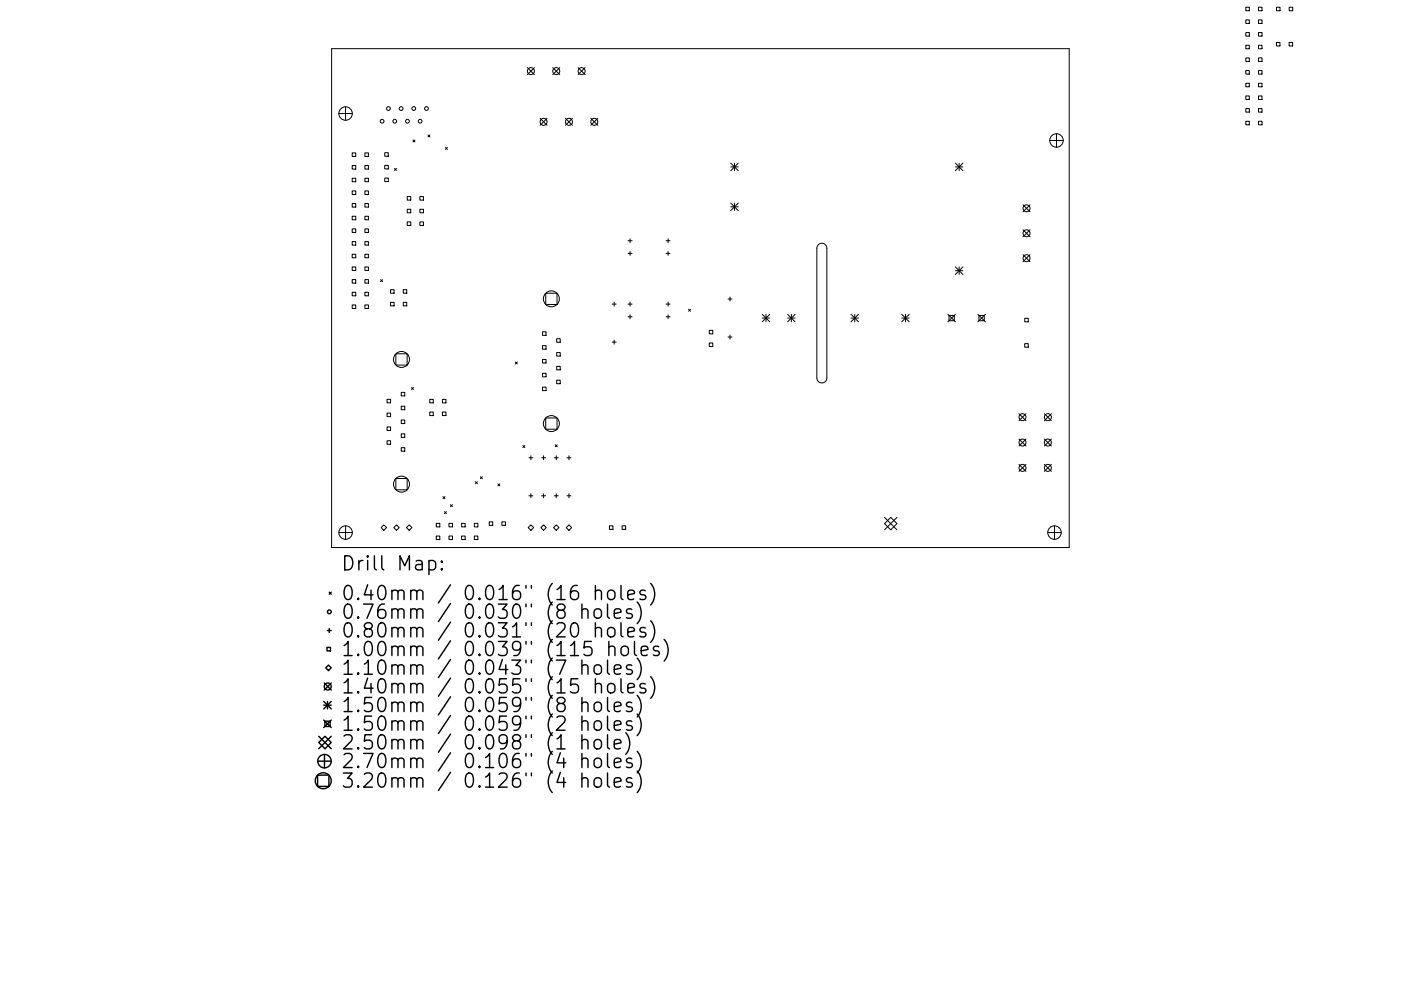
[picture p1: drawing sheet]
<svg xmlns="http://www.w3.org/2000/svg" width="297mm" height="210mm" viewBox="0 0 297 210" stroke-linecap="round" stroke-linejoin="round" font-family="sans-serif">
<defs><g id="words">
<g font-size="4.2">
<text x="72.2" y="121.1">Drill Map:</text>
<text x="72.2" y="127.4">0.40mm / 0.016&quot; (16 holes)</text>
<text x="72.2" y="131.3">0.76mm / 0.030&quot; (8 holes)</text>
<text x="72.2" y="135.3">0.80mm / 0.031&quot; (20 holes)</text>
<text x="72.2" y="139.2">1.00mm / 0.039&quot; (115 holes)</text>
<text x="72.2" y="143.2">1.10mm / 0.043&quot; (7 holes)</text>
<text x="72.2" y="147.2">1.40mm / 0.055&quot; (15 holes)</text>
<text x="72.2" y="151.1">1.50mm / 0.059&quot; (8 holes)</text>
<text x="72.2" y="155.1">1.50mm / 0.059&quot; (2 holes)</text>
<text x="72.2" y="159">2.50mm / 0.098&quot; (1 hole)</text>
<text x="72.2" y="163">2.70mm / 0.106&quot; (4 holes)</text>
<text x="72.2" y="167.2">3.20mm / 0.126&quot; (4 holes)</text>
</g>
</g></defs>
<g fill="none" stroke="#000" stroke-width=".21">
<path d="M70.3 10.3h156.4v105.9h-156.4zM111.8 14.3l1.5 1.5M113.3 14.3l-1.5 1.5M117.2 14.3l1.5 1.5M118.7 14.3l-1.5 1.5M122.6 14.3l1.5 1.5M124.1 14.3l-1.5 1.5M264.1 1.5h.8v.8h-.8zM264.1 4.2h.8v.8h-.8zM264.1 6.9h.8v.8h-.8zM264.1 9.6h.8v.7h-.8zM264.1 12.3h.8v.7h-.8z"/>
<path d="M264.1 15h.8v.7h-.8zM264.1 17.7h.8v.7h-.8zM266.8 1.5h.8v.8h-.8zM266.8 4.2h.8v.8h-.8zM266.8 6.9h.8v.8h-.8zM266.8 9.6h.8v.7h-.8zM266.8 12.3h.8v.7h-.8zM266.8 15h.8v.7h-.8zM266.8 17.7h.8v.7h-.8zM270.6 9h.8v.7h-.8zM270.6 1.5h.8v.8h-.8zM273.3 9h.8v.7h-.8z"/>
<path d="M273.3 1.5h.8v.8h-.8zM71.8 24.1h2.9M73.3 22.7v2.8M74.7 32.4h.7v.8h-.7zM74.7 35.1h.7v.8h-.7zM74.7 37.8h.7v.8h-.7zM77.4 32.4h.7v.8h-.7zM77.4 35.1h.7v.8h-.7zM77.4 37.8h.7v.8h-.7zM81.6 32.4h.7v.8h-.7zM81.6 35.1h.7v.7h-.7zM81.6 37.8h.7v.7h-.7z"/>
<path d="M83.6 35.7l.5 .5M84.1 35.7l-.5 .5M87.6 29.7l.4 .4M88 29.7l-.4 .4M90.7 28.6l.5 .5M91.2 28.6l-.5 .5M94.4 31.3l.5 .4M94.9 31.3l-.5 .4M114.5 25.1l1.5 1.5M116 25.1l-1.5 1.5M119.9 25.1l1.5 1.5M121.4 25.1l-1.5 1.5"/>
<path d="M125.3 25.1l1.4 1.5M126.7 25.1l-1.4 1.5M154.9 34.6l1.6 1.6M154.9 35.4h1.6M155.7 34.6v1.6M156.5 34.6l-1.6 1.6M202.6 35.4h1.5M202.6 34.6l1.5 1.6M203.4 34.6v1.6M204.1 34.6l-1.5 1.6M222.6 29.8h2.8M224 28.4v2.8"/>
<path d="M264.1 20.4h.8v.7h-.8zM264.1 23h.8v.8h-.8zM264.1 25.7h.8v.8h-.8zM266.8 20.4h.8v.7h-.8zM266.8 23h.8v.8h-.8zM266.8 25.7h.8v.8h-.8zM74.7 40.5h.7v.8h-.7zM74.7 43.2h.7v.7h-.7zM74.7 45.9h.7v.7h-.7zM74.7 48.6h.7v.7h-.7zM74.7 51.3h.7v.7h-.7zM74.7 53.9h.7v.8h-.7z"/>
<path d="M74.7 56.6h.7v.8h-.7zM74.7 59.3h.7v.8h-.7zM77.4 40.5h.7v.8h-.7zM77.4 43.2h.7v.7h-.7zM77.4 45.9h.7v.7h-.7zM77.4 48.6h.7v.7h-.7zM77.4 51.3h.7v.7h-.7zM77.4 53.9h.7v.8h-.7zM77.4 56.6h.7v.8h-.7zM77.4 59.3h.7v.8h-.7zM80.7 59.3l.4 .5M81.1 59.3l-.4 .5"/>
<path d="M86.3 41.7h.8v.8h-.8zM86.3 44.4h.8v.7h-.8zM86.3 47.1h.8v.7h-.8zM89 41.7h.8v.8h-.8zM89 44.4h.8v.7h-.8zM89 47.1h.8v.7h-.8zM133.2 51.1h.8M133.2 53.8h.8M133.6 50.7v.8M133.6 53.3v.9M141.2 51.1h.9M141.2 53.8h.9"/>
<path d="M141.6 50.7v.8M141.6 53.3v.9M154.9 43.1l1.6 1.6M154.9 43.9h1.6M155.7 43.1v1.6M156.5 43.1l-1.6 1.6M173.5 51.9a1.06 1.06 0 0 1 1.2-.2 1.06 1.06 0 0 1 .6 1v27.5a1.06 1.06 0 0 1-1.1 1 1.06 1.06 0 0 1-1-1v-27.5zM202.6 56.6l1.5 1.6M202.6 57.4h1.5M203.4 56.6v1.6M204.1 56.6l-1.5 1.6M216.9 43.5l1.5 1.4"/>
<path d="M216.9 48.7l1.5 1.5M216.9 54l1.5 1.5M218.4 43.5l-1.5 1.4M218.4 48.7l-1.5 1.5M218.4 54l-1.5 1.5M74.7 62h.7v.8h-.7zM74.7 64.7h.7v.7h-.7zM77.4 62h.7v.8h-.7zM77.4 64.7h.7v.7h-.7zM82.8 61.5h.8v.7h-.8zM82.8 64.1h.8v.8h-.8zM83.9 75.1h2.4v2.4h-2.4z"/>
<path d="M85.5 61.5h.7v.7h-.7zM85.5 64.1h.7v.8h-.7zM109.3 76.8l.4 .4M109.7 76.8l-.4 .4M115 70.4h.8v.8h-.8zM115 73.3h.8v.8h-.8zM115 76.3h.8v.7h-.8zM115 79.2h.8v.7h-.8zM115.7 62.2h2.4v2.4h-2.4zM118 71.9h.8v.7h-.8zM118 74.8h.8v.7h-.8zM118 77.7h.8v.8h-.8z"/>
<path d="M129.8 64.5h.8M129.8 72.6h.8M130.2 64.1v.8M130.2 72.2v.8M133.2 64.5h.8M133.2 67.2h.8M133.6 64.1v.8M133.6 66.8v.8M141.2 64.5h.9M141.2 67.2h.9M141.6 64.1v.8M141.6 66.8v.8"/>
<path d="M146 65.6l.4 .4M146.4 65.6l-.4 .4M150.4 70.1h.7v.7h-.7zM150.4 72.8h.7v.7h-.7zM154.3 63.4h.9M154.3 71.5h.9M154.8 63v.9M154.8 71.1v.8M161.6 66.7l1.6 1.6M161.6 67.5h1.6M162.4 66.7v1.6M163.2 66.7l-1.6 1.6"/>
<path d="M167 67.5h1.6M167 66.7l1.6 1.6M167.8 66.7v1.6M168.6 66.7l-1.6 1.6M180.4 67.5h1.6M180.4 66.7l1.6 1.6M181.2 66.7v1.6M182 66.7l-1.6 1.6M191.2 67.5h1.6M191.2 66.7l1.6 1.6M192 66.7v1.6M192.8 66.7l-1.6 1.6"/>
<path d="M201 66.7l1.6 1.6M201.2 66.9h1.1v1.1h-1.1zM202.6 66.7l-1.6 1.6M207.3 66.7l1.6 1.6M207.6 66.9h1.1v1.1h-1.1zM208.9 66.7l-1.6 1.6M217.3 72.9h.7v.8h-.7zM217.3 67.5h.7v.8h-.7zM82.1 84.7h.7v.8h-.7zM82.1 87.6h.7v.8h-.7zM82.1 90.6h.7v.7h-.7zM82.1 93.5h.7v.8h-.7z"/>
<path d="M85.1 83.3h.7v.7h-.7zM85.1 86.2h.7v.7h-.7zM85.1 89.1h.7v.8h-.7zM85.1 92h.7v.8h-.7zM85.1 95h.7v.7h-.7zM87.2 82.2l.5 .4M87.7 82.2l-.5 .4M91.1 84.7h.8v.8h-.8zM91.1 87.4h.8v.8h-.8zM93.8 84.7h.7v.8h-.7zM93.8 87.4h.7v.8h-.7zM110.8 94.5l.5 .5"/>
<path d="M111.3 94.5l-.5 .5M112.1 97.1h.9M112.6 96.7v.8M114.8 97.1h.9M115 82.1h.8v.8h-.8zM115.2 96.7v.8M115.7 88.7h2.4v2.4h-2.4zM117.5 97.1h.9M117.7 94.4l.4 .4M117.9 96.7v.8M118 80.7h.8v.7h-.8zM118.1 94.4l-.4 .4"/>
<path d="M120.2 97.1h.9M120.6 96.7v.8M216 87.8l1.5 1.5M216 93.1l1.5 1.5M216 98.5l1.5 1.5M217.5 87.8l-1.5 1.5M217.5 93.1l-1.5 1.5M217.5 98.5l-1.5 1.5M221.4 98.5l1.5 1.5M221.4 87.8l1.5 1.5M221.4 93.1l1.5 1.5M222.9 87.8l-1.5 1.5"/>
<path d="M222.9 93.1l-1.5 1.5M222.9 98.5l-1.5 1.5M71.8 113h2.9M73.3 111.6v2.8M80.8 111.9l.6-.5 .6 .5-.6 .6zM83.5 111.9l.6-.5 .5 .5-.5 .6zM83.9 101.5h2.4v2.4h-2.4zM86.8 111.4l.5 .5-.5 .6-.6-.6zM92.5 111h.7v.8h-.7zM92.5 113.7h.7v.8h-.7zM93.9 105.4l.4 .4M94.2 108.6l.5 .4"/>
<path d="M94.3 105.4l-.4 .4M94.7 108.6l-.5 .4M95.2 111h.7v.8h-.7zM95.2 113.7h.7v.8h-.7zM95.5 107.1l.4 .4M95.9 107.1l-.4 .4M97.9 111h.7v.8h-.7zM97.9 113.7h.7v.8h-.7zM100.6 111h.7v.8h-.7zM100.6 113.7h.7v.8h-.7zM100.8 102.2l.4 .4M101.2 102.2l-.4 .4"/>
<path d="M101.8 101.1l.5 .5M102.3 101.1l-.5 .5M103.7 110.7h.8v.8h-.8zM105.6 102.7l.4 .4M106 102.7l-.4 .4M106.4 110.7h.8v.8h-.8zM112 111.9l.6-.5 .5 .5-.5 .6zM112.1 105.2h.9M112.6 104.8v.8M114.7 111.9l.5-.5 .6 .5-.6 .6zM114.8 105.2h.9M115.2 104.8v.8"/>
<path d="M117.4 111.9l.5-.5 .6 .5-.6 .6zM117.5 105.2h.9M117.9 104.8v.8M120 111.9l.6-.5 .6 .5-.6 .6zM120.2 105.2h.9M120.6 104.8v.8M129.2 111.6h.8v.7h-.8zM131.9 111.6h.7v.7h-.7zM187.5 109.8l2.7 2.6M188.9 109.8l1.3 1.3-1.3 1.3-1.4-1.3zM190.2 109.8l-2.7 2.6M222.1 113h2.9"/>
<path d="M223.6 111.6v2.8"/>
<circle cx="112.6" cy="15.1" r=".74"/>
<circle cx="117.9" cy="15.1" r=".74"/>
<circle cx="123.3" cy="15.1" r=".74"/>
<circle cx="73.3" cy="24.1" r="1.43"/>
<circle cx="81" cy="25.7" r=".4"/>
<circle cx="82.4" cy="23" r=".4"/>
<circle cx="83.7" cy="25.7" r=".4"/>
<circle cx="85" cy="23" r=".4"/>
<circle cx="86.4" cy="25.7" r=".4"/>
<circle cx="87.7" cy="23" r=".4"/>
<circle cx="89.1" cy="25.7" r=".4"/>
<circle cx="90.4" cy="23" r=".4"/>
<circle cx="115.2" cy="25.8" r=".74"/>
<circle cx="120.6" cy="25.8" r=".74"/>
<circle cx="126" cy="25.8" r=".74"/>
<circle cx="224" cy="29.8" r="1.43"/>
<circle cx="217.6" cy="54.8" r=".74"/>
<circle cx="217.6" cy="49.5" r=".74"/>
<circle cx="217.6" cy="44.2" r=".74"/>
<circle cx="85.1" cy="76.3" r="1.69"/>
<circle cx="116.9" cy="63.4" r="1.69"/>
<circle cx="116.9" cy="89.9" r="1.69"/>
<circle cx="216.8" cy="99.3" r=".74"/>
<circle cx="216.8" cy="88.5" r=".74"/>
<circle cx="216.8" cy="93.9" r=".74"/>
<circle cx="222.2" cy="99.3" r=".74"/>
<circle cx="222.2" cy="88.5" r=".74"/>
<circle cx="222.2" cy="93.9" r=".74"/>
<circle cx="73.3" cy="113" r="1.43"/>
<circle cx="85.1" cy="102.7" r="1.69"/>
<circle cx="223.6" cy="113" r="1.43"/>
</g>
<g fill="none" stroke="#000" stroke-width=".3">
<path d="M90.9 119.1l.9-.2 .6 .6v.8l-.3 .5-.3 .1-.9-.1M93.7 119.1l.1 .1-.1 .1-.2-.1 .2-.1v.2M69.3 137.4h.8v.7h-.8zM69.4 133.8h.8M69.8 125.6l.4 .5M69.8 133.3v.9M70.2 125.6l-.4 .5M93.7 120.6l.1 .2-.1 .1-.2-.1 .2-.2v.3M123.4 129.5a.75 .75 0 0 1 1.3 .1v1.6M123.4 128.2v3M126.2 125.5a.74 .74 0 0 1 1.3 .1v1.6M126.2 129.3a.81 .81 0 0 1 1.3 .4v.9a.81 .81 0 0 1-.8 .6 .81 .81 0 0 1-.8-.6v-.9z"/>
<path d="M126.2 133.4a.74 .74 0 0 1 1.3 .2v1.5M126.2 124.2v3M126.2 132.1v3M128.8 128.2v2.5l.4 .5M128.9 125.5a.81 .81 0 0 1 .9-.3 .81 .81 0 0 1 .6 .6v.8a.81 .81 0 0 1-.8 .6 .81 .81 0 0 1-.8-.6v-.8zM128.9 133.4a.81 .81 0 0 1 .9-.3 .81 .81 0 0 1 .6 .6v.9a.81 .81 0 0 1-.8 .6 .81 .81 0 0 1-.8-.6v-.9zM129.1 137.4a.74 .74 0 0 1 1.3 .1v1.6M129.1 136.1v3M130.2 130.2l1.5-.3-.2-.6-.8-.1-.5 .4v1.1l.2 .3 .3 .2 .8-.2M131.7 124.2v2.6l.4 .4M131.7 132.1v2.6l.4 .4M131.9 137.2a.81 .81 0 0 1 1.3 .5v.8a.81 .81 0 0 1-.8 .6 .81 .81 0 0 1-.7-.6v-.8z"/>
<path d="M133.1 126.2l1.4-.3-.1-.5-.9-.2-.4 .4v1.2l.1 .3 .3 .1 .9-.1M133.1 134.1l1.4-.3-.1-.5-.9-.2-.4 .5v1.1l.1 .3 .3 .1 .9-.1M133.9 129.3l-.7-.1-.4 .4 .1 .4 1 .3 .2 .3-.2 .4-.2 .2-.9-.2M134.5 136.1v2.6l.4 .4M135.1 127.7a3.4 3.4 0 0 1 0 4.6M135.1 139.6a3.4 3.4 0 0 1 0 4.6M135.9 138.1l1.5-.3-.2-.6-.8-.1-.5 .4v1.2l.2 .2 .3 .2 .8-.2M136.8 125.4l-.7-.2-.4 .4 .1 .5 1 .3 .1 .2-.1 .5-.3 .1-.8-.1M136.8 133.3l-.7-.2-.4 .5 .1 .4 1 .3 .1 .3-.1 .4-.3 .1-.8-.1M137.9 123.8a3.4 3.4 0 0 1 0 4.6M137.9 131.7a3.4 3.4 0 0 1 0 4.6M139.7 137.2l-.8-.1-.4 .4 .2 .4 1 .3 .1 .3-.1 .4-.3 .2-.9-.2"/>
<path d="M140.8 135.7a3.4 3.4 0 0 1 0 4.5M67.6 156.2l2.6 2.7M68.6 152.8l1.6 1.6M68.6 148.8l1.6 1.6M68.6 149.6h1.6M68.7 144.9l1.5 1.5M68.9 153h1.1v1.1h-1.1zM68.9 156.2l1.3 1.3-1.3 1.4-1.3-1.4zM69.4 148.8v1.6M69.6 141.1l.6 .6-.6 .6-.5-.6zM70.2 144.9l-1.5 1.5M70.2 148.8l-1.6 1.6"/>
<path d="M70.2 152.8l-1.6 1.6M70.2 156.2l-2.6 2.7M123.4 141.3a.74 .74 0 0 1 1.3 .2v1.5M123.4 149.3a.75 .75 0 0 1 1.3 .1v1.6M123.4 153.2a.75 .75 0 0 1 1.3 .2v1.5M123.4 157.2a.75 .75 0 0 1 1.3 .1v1.6M123.4 140v3M123.4 148v3M123.4 151.9v3M123.4 155.9v3M123.4 159.8v3M126.1 141.3a.81 .81 0 0 1 .8-.3 .81 .81 0 0 1 .6 .6v.9a.81 .81 0 0 1-.8 .6 .81 .81 0 0 1-.8-.6v-.9z"/>
<path d="M126.1 149.3a.81 .81 0 0 1 .8-.3 .81 .81 0 0 1 .6 .5v.9a.81 .81 0 0 1-.8 .6 .81 .81 0 0 1-.8-.6v-.9zM126.2 145.3a.74 .74 0 0 1 1.3 .1v1.6M126.2 153.1a.81 .81 0 0 1 1.3 .4v.9a.81 .81 0 0 1-.8 .6 .81 .81 0 0 1-.8-.6v-.9zM126.2 157a.81 .81 0 0 1 1.3 .5v.8a.81 .81 0 0 1-.8 .6 .81 .81 0 0 1-.8-.6v-.8zM126.2 144v3M128.8 140v2.6l.4 .4M128.8 148v2.5l.4 .5M128.8 151.9v2.6l.4 .4M128.8 155.9v2.6l.4 .4M128.8 159.8v2.6l.4 .4M129.1 145.2a.81 .81 0 0 1 1.3 .4v.8a.81 .81 0 0 1-.8 .6 .81 .81 0 0 1-.8-.6v-.8zM130.2 142l1.5-.2-.2-.6-.8-.2-.5 .5v1.1l.2 .3 .3 .1 .8-.1"/>
<path d="M130.2 150l1.5-.3-.2-.6-.8-.1-.5 .4v1.1l.2 .3 .3 .2 .8-.2M130.2 153.9l1.5-.3-.2-.5-.8-.2-.5 .5v1.1l.2 .3 .3 .1 .8-.1M130.2 157.9l1.5-.3-.2-.6-.8-.1-.5 .4v1.2l.2 .2 .3 .2 .8-.2M131.7 144v2.6l.4 .4M132.7 155.5a3.4 3.4 0 0 1 0 4.5M133.1 146l1.4-.3-.1-.5-.9-.2-.4 .4v1.2l.1 .3 .3 .1 .9-.1M133.9 141.2l-.7-.2-.4 .5 .1 .4 1 .3 .2 .3-.2 .4-.2 .1-.9-.1M133.9 149.1l-.7-.1-.4 .4 .1 .4 1 .3 .2 .3-.2 .4-.2 .2-.9-.2M133.9 153.1l-.7-.2-.4 .5 .1 .4 1 .3 .2 .3-.2 .4-.2 .1-.9-.1M135.1 147.5a3.4 3.4 0 0 1 0 4.6M135.1 151.5a3.4 3.4 0 0 1 0 4.6M135.1 159.4a3.4 3.4 0 0 1 0 4.6"/>
<path d="M136.8 145.2l-.7-.2-.4 .4 .1 .5 1 .3 .1 .2-.1 .5-.3 .1-.8-.1M137.9 143.6a3.4 3.4 0 0 1 0 4.6M67.3 164.5h2.4v2.3h-2.4zM67.4 161.5h2.8M68.8 160.1v2.8M123.4 161.1a.74 .74 0 0 1 1.3 .2v1.5M123.4 165.3a.75 .75 0 0 1 1.3 .1v1.6M123.4 164v3M126.2 161a.81 .81 0 0 1 1.3 .4v.9a.81 .81 0 0 1-.8 .6 .81 .81 0 0 1-.8-.6v-.9zM126.2 165.2a.81 .81 0 0 1 1.3 .4v.8a.81 .81 0 0 1-.8 .6 .81 .81 0 0 1-.8-.6v-.8zM128.8 164v2.6l.4 .4M130.2 161.8l1.5-.2-.2-.6-.8-.2-.5 .5v1.1l.2 .3 .3 .1 .8-.1"/>
<path d="M130.2 166l1.5-.3-.2-.5-.8-.2-.5 .4v1.2l.2 .3 .3 .1 .8-.1M133.9 161l-.7-.2-.4 .5 .1 .4 1 .3 .2 .3-.2 .4-.2 .1-.9-.1M133.9 165.2l-.7-.2-.4 .4 .1 .5 1 .3 .2 .2-.2 .5-.2 .1-.9-.1M135.1 163.6a3.4 3.4 0 0 1 0 4.6"/>
<circle cx="69.8" cy="129.8" r=".4"/>
<circle cx="69.5" cy="145.7" r=".74"/>
<circle cx="68.5" cy="165.7" r="1.69"/>
<circle cx="68.8" cy="161.5" r="1.43"/>
</g>
<use href="#words"/>
</svg>
